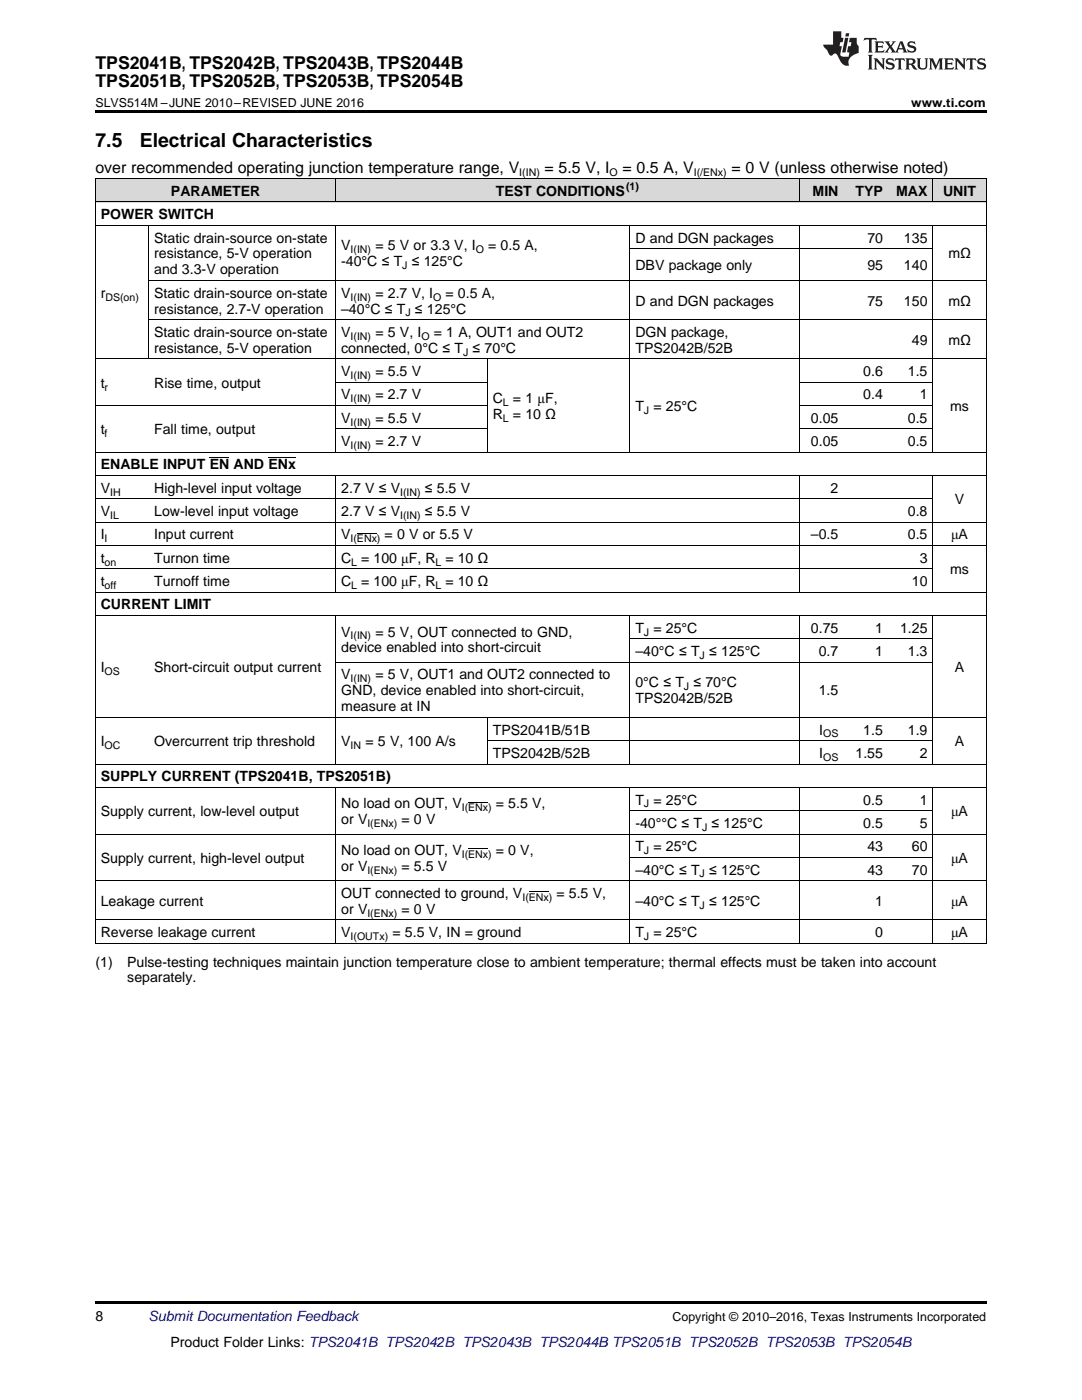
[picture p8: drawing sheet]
<svg xmlns="http://www.w3.org/2000/svg" width="216mm" height="279mm" viewBox="0 0 216 279" stroke-linecap="round" stroke-linejoin="round" font-family="sans-serif">
<defs><g id="words">
<g font-size="3.9">
<text x="19" y="29.3">7.5</text>
<text x="27.9" y="29.3">Electrical Characteristics</text>
</g>
<g font-size="3.5">
<text x="19" y="13.8">TPS2041B, TPS2042B, TPS2043B, TPS2044B</text>
<text x="19" y="17.3">TPS2051B, TPS2052B, TPS2053B, TPS2054B</text>
</g>
<g font-size="3.2">
<text x="19" y="34.4">over recommended operating junction temperature range, V</text>
<text x="108.7" y="34.4">= 5.5 V, I</text>
<text x="124.2" y="34.4">= 0.5 A, V</text>
<text x="145.9" y="34.4">= 0 V (unless otherwise noted)</text>
</g>
<g font-size="2.8">
<text x="34.1" y="39.1">PARAMETER</text>
<text x="98.9" y="39.1">TEST CONDITIONS</text>
<text x="162.1" y="39.1">MIN</text>
<text x="170.7" y="39.1">TYP</text>
<text x="178.8" y="39.1">MAX</text>
<text x="188.2" y="39.1">UNIT</text>
<text x="20.1" y="43.7">POWER SWITCH</text>
<text x="30.8" y="48.4">Static drain-source on-state</text>
<text x="30.8" y="51.6">resistance, 5-V operation</text>
<text x="68.1" y="50">V</text>
<text x="68.1" y="53.2">-40°C ≤ T ≤ 125°C</text>
<text x="74.9" y="50">= 5 V or 3.3 V, I</text>
<text x="97.4" y="50">= 0.5 A,</text>
<text x="126.8" y="48.4">D and DGN packages</text>
<text x="126.8" y="53.9">DBV package only</text>
<text x="173.1" y="48.4">70</text>
<text x="173.1" y="53.9">95</text>
<text x="180.4" y="48.4">135</text>
<text x="180.4" y="53.9">140</text>
<text x="189.2" y="51.6">mΩ</text>
<text x="20.1" y="59.4">r</text>
<text x="30.8" y="54.8">and 3.3-V operation</text>
<text x="30.8" y="59.4">Static drain-source on-state</text>
<text x="68.1" y="59.4">V</text>
<text x="74.9" y="59.4">= 2.7 V, I</text>
<text x="88.9" y="59.4">= 0.5 A,</text>
<text x="30.8" y="62.6">resistance, 2.7-V operation</text>
<text x="68.1" y="62.6">–40°C ≤ T ≤ 125°C</text>
<text x="126.8" y="61">D and DGN packages</text>
<text x="173.1" y="61">75</text>
<text x="180.4" y="61">150</text>
<text x="189.2" y="61">mΩ</text>
<text x="30.8" y="67.2">Static drain-source on-state</text>
<text x="30.8" y="70.4">resistance, 5-V operation</text>
<text x="68.1" y="67.2">V</text>
<text x="68.1" y="70.4">connected, 0°C ≤ T ≤ 70°C</text>
<text x="74.9" y="67.2">= 5 V, I</text>
<text x="86.6" y="67.2">= 1 A, OUT1 and OUT2</text>
<text x="126.8" y="67.2">DGN package,</text>
<text x="126.8" y="70.4">TPS2042B/52B</text>
<text x="182" y="68.8">49</text>
<text x="189.2" y="68.8">mΩ</text>
<text x="20.1" y="77.4">t</text>
<text x="30.8" y="77.4">Rise time, output</text>
<text x="68.1" y="75.1">V</text>
<text x="74.9" y="75.1">= 5.5 V</text>
<text x="172.3" y="75.1">0.6</text>
<text x="181.2" y="75.1">1.5</text>
<text x="68.1" y="79.7">V</text>
<text x="74.9" y="79.7">= 2.7 V</text>
<text x="98.3" y="80.5">C</text>
<text x="98.3" y="83.6">R</text>
<text x="102.3" y="80.5">= 1 μF,</text>
<text x="102.4" y="83.6">= 10 Ω</text>
<text x="126.8" y="82.1">T = 25°C</text>
<text x="172.3" y="79.7">0.4</text>
<text x="183.5" y="79.7">1</text>
<text x="189.6" y="82.1">ms</text>
<text x="20.1" y="86.7">t</text>
<text x="30.8" y="86.7">Fall time, output</text>
<text x="68.1" y="84.4">V</text>
<text x="68.1" y="89">V</text>
<text x="74.9" y="84.4">= 5.5 V</text>
<text x="74.9" y="89">= 2.7 V</text>
<text x="161.8" y="84.4">0.05</text>
<text x="161.8" y="89">0.05</text>
<text x="181.2" y="84.4">0.5</text>
<text x="181.2" y="89">0.5</text>
<text x="20.1" y="93.7">ENABLE INPUT EN AND ENx</text>
<text x="20.1" y="98.4">V</text>
<text x="30.8" y="98.4">High-level input voltage</text>
<text x="68.1" y="98.4">2.7 V ≤ V</text>
<text x="84.8" y="98.4">≤ 5.5 V</text>
<text x="165.7" y="98.4">2</text>
<text x="190.5" y="100.7">V</text>
<text x="20.1" y="103">V</text>
<text x="20.1" y="107.7">I</text>
<text x="30.8" y="103">Low-level input voltage</text>
<text x="30.8" y="107.7">Input current</text>
<text x="68.1" y="103">2.7 V ≤ V</text>
<text x="68.1" y="107.7">V</text>
<text x="76.7" y="107.7">= 0 V or 5.5 V</text>
<text x="84.8" y="103">≤ 5.5 V</text>
<text x="161.8" y="107.7">–0.5</text>
<text x="181.2" y="103">0.8</text>
<text x="181.2" y="107.7">0.5</text>
<text x="189.8" y="107.7">μA</text>
<text x="20.1" y="112.3">t</text>
<text x="30.8" y="112.3">Turnon time</text>
<text x="68.1" y="112.3">C = 100 μF, R = 10 Ω</text>
<text x="183.5" y="112.3">3</text>
<text x="20.1" y="117">t</text>
<text x="30.8" y="117">Turnoff time</text>
<text x="68.1" y="117">C = 100 μF, R = 10 Ω</text>
<text x="182" y="117">10</text>
<text x="189.6" y="114.7">ms</text>
<text x="20.1" y="121.6">CURRENT LIMIT</text>
<text x="68.1" y="127">V</text>
<text x="68.1" y="130.2">device enabled into short-circuit</text>
<text x="74.9" y="127">= 5 V, OUT connected to GND,</text>
<text x="126.8" y="126.3">T = 25°C</text>
<text x="126.8" y="131">–40°C ≤ T ≤ 125°C</text>
<text x="161.8" y="126.3">0.75</text>
<text x="163.4" y="131">0.7</text>
<text x="174.6" y="126.3">1</text>
<text x="174.6" y="131">1</text>
<text x="179.6" y="126.3">1.25</text>
<text x="181.2" y="131">1.3</text>
<text x="20.1" y="134.1">I</text>
<text x="30.8" y="134.1">Short-circuit output current</text>
<text x="68.1" y="135.6">V</text>
<text x="74.9" y="135.6">= 5 V, OUT1 and OUT2 connected to</text>
<text x="126.8" y="137.2">0°C ≤ T ≤ 70°C</text>
<text x="190.5" y="134.1">A</text>
<text x="68.1" y="138.8">GND, device enabled into short-circuit,</text>
<text x="68.1" y="142">measure at IN</text>
<text x="126.8" y="140.4">TPS2042B/52B</text>
<text x="163.4" y="138.8">1.5</text>
<text x="20.1" y="148.9">I</text>
<text x="30.8" y="148.9">Overcurrent trip threshold</text>
<text x="68.1" y="148.9">V</text>
<text x="72.9" y="148.9">= 5 V, 100 A/s</text>
<text x="98.3" y="146.6">TPS2041B/51B</text>
<text x="163.5" y="146.6">I</text>
<text x="172.3" y="146.6">1.5</text>
<text x="181.2" y="146.6">1.9</text>
<text x="190.5" y="148.9">A</text>
<text x="20.1" y="155.9">SUPPLY CURRENT (TPS2041B, TPS2051B)</text>
<text x="98.3" y="151.3">TPS2042B/52B</text>
<text x="163.5" y="151.3">I</text>
<text x="170.7" y="151.3">1.55</text>
<text x="183.5" y="151.3">2</text>
<text x="68.1" y="161.3">No load on OUT, V</text>
<text x="98.9" y="161.3">= 5.5 V,</text>
<text x="126.8" y="160.6">T = 25°C</text>
<text x="172.3" y="160.6">0.5</text>
<text x="183.5" y="160.6">1</text>
<text x="20.1" y="162.9">Supply current, low-level output</text>
<text x="68.1" y="164.5">or V</text>
<text x="80.1" y="164.5">= 0 V</text>
<text x="126.8" y="165.2">-40°°C ≤ T ≤ 125°C</text>
<text x="172.3" y="165.2">0.5</text>
<text x="183.5" y="165.2">5</text>
<text x="189.8" y="162.9">μA</text>
<text x="20.1" y="172.2">Supply current, high-level output</text>
<text x="68.1" y="170.6">No load on OUT, V</text>
<text x="68.1" y="173.8">or V</text>
<text x="80.1" y="173.8">= 5.5 V</text>
<text x="98.9" y="170.6">= 0 V,</text>
<text x="126.8" y="169.9">T = 25°C</text>
<text x="173.1" y="169.9">43</text>
<text x="182" y="169.9">60</text>
<text x="189.8" y="172.2">μA</text>
<text x="68.1" y="179.2">OUT connected to ground, V</text>
<text x="111" y="179.2">= 5.5 V,</text>
<text x="126.8" y="174.6">–40°C ≤ T ≤ 125°C</text>
<text x="173.1" y="174.6">43</text>
<text x="182" y="174.6">70</text>
<text x="20.1" y="180.8">Leakage current</text>
<text x="68.1" y="182.4">or V</text>
<text x="80.1" y="182.4">= 0 V</text>
<text x="126.8" y="180.8">–40°C ≤ T ≤ 125°C</text>
<text x="174.6" y="180.8">1</text>
<text x="189.8" y="180.8">μA</text>
<text x="20.1" y="187">Reverse leakage current</text>
<text x="68.1" y="187">V</text>
<text x="78.3" y="187">= 5.5 V, IN = ground</text>
<text x="126.8" y="187">T = 25°C</text>
<text x="174.6" y="187">0</text>
<text x="189.8" y="187">μA</text>
<text x="19" y="192.9">(1)</text>
<text x="25.4" y="192.9">Pulse-testing techniques maintain junction temperature close to ambient temperature; thermal effects must be taken into account</text>
<text x="25.4" y="196.1">separately.</text>
<text x="19" y="263.6">8</text>
<text x="34" y="268.9">Product Folder Links: TPS2041B TPS2042B TPS2043B TPS2044B TPS2051B TPS2052B TPS2053B TPS2054B</text>
</g>
<text font-size="2.8" fill="#0000c8" x="29.6" y="263.6">Submit Documentation Feedback</text>
<g font-size="2.5">
<text x="19" y="21.4">SLVS514M –JUNE 2010–REVISED JUNE 2016</text>
<text x="181.8" y="21.4">www.ti.com</text>
<text x="134.2" y="263.6">Copyright © 2010–2016, Texas Instruments Incorporated</text>
</g>
<g font-size="2.1">
<text x="103.6" y="35.1">I(IN)</text>
<text x="121.6" y="35.1">O</text>
<text x="138.4" y="35.1">I(/ENx)</text>
<text x="124.9" y="38">(1)</text>
<text x="70" y="50.6">I(IN)</text>
<text x="80.3" y="53.7">J</text>
<text x="94.9" y="50.6">O</text>
<text x="21" y="60">DS(on)</text>
<text x="70" y="60">I(IN)</text>
<text x="86.4" y="60">O</text>
<text x="80.9" y="63.1">J</text>
<text x="70" y="67.8">I(IN)</text>
<text x="84.1" y="67.8">O</text>
<text x="92.4" y="71">J</text>
<text x="20.9" y="78">r</text>
<text x="70" y="75.6">I(IN)</text>
<text x="70" y="80.3">I(IN)</text>
<text x="100.3" y="81">L</text>
<text x="128.5" y="82.6">J</text>
<text x="20.9" y="87.3">f</text>
<text x="70" y="84.9">I(IN)</text>
<text x="70" y="89.6">I(IN)</text>
<text x="100.3" y="84.2">L</text>
<text x="22" y="98.9">IH</text>
<text x="79.8" y="98.9">I(IN)</text>
<text x="22" y="103.6">IL</text>
<text x="79.8" y="103.6">I(IN)</text>
<text x="20.9" y="108.2">I</text>
<text x="20.9" y="112.9">on</text>
<text x="70" y="108.2">I(ENx)</text>
<text x="70.1" y="112.9">L</text>
<text x="86.9" y="112.9">L</text>
<text x="20.9" y="117.5">off</text>
<text x="70.1" y="117.5">L</text>
<text x="86.9" y="117.5">L</text>
<text x="70" y="127.6">I(IN)</text>
<text x="128.5" y="126.9">J</text>
<text x="139.6" y="131.5">J</text>
<text x="20.9" y="134.7">OS</text>
<text x="70" y="136.2">I(IN)</text>
<text x="136.5" y="137.8">J</text>
<text x="20.9" y="149.5">OC</text>
<text x="70" y="149.5">IN</text>
<text x="164.3" y="147.2">OS</text>
<text x="164.3" y="151.8">OS</text>
<text x="92.1" y="161.9">I(ENx)</text>
<text x="128.5" y="161.1">J</text>
<text x="73.3" y="165.1">I(ENx)</text>
<text x="140.1" y="165.8">J</text>
<text x="92.1" y="171.2">I(ENx)</text>
<text x="128.5" y="170.5">J</text>
<text x="73.3" y="174.4">I(ENx)</text>
<text x="104.2" y="179.8">I(ENx)</text>
<text x="139.6" y="175.1">J</text>
<text x="73.3" y="183">I(ENx)</text>
<text x="139.6" y="181.4">J</text>
<text x="70" y="187.6">I(OUTx)</text>
<text x="128.5" y="187.6">J</text>
</g>
</g></defs>
<g fill="#d8d8d8">
<path d="M19 35.7h10.7v4.7h-10.7z"/>
<path d="M29.7 35.7h37.3v4.7h-37.3z"/>
<path d="M67 35.7h30.3v4.7h-30.3z"/>
<path d="M97.3 35.7h28.4v4.7h-28.4z"/>
<path d="M125.7 35.7h33.8v4.7h-33.8z"/>
<path d="M159.5 35.7h8.9v4.7h-8.9z"/>
<path d="M168.4 35.7h8.9v4.7h-8.9z"/>
<path d="M177.3 35.7h8.9v4.7h-8.9z"/>
<path d="M186.2 35.7h10.6v4.7h-10.6z"/>
</g>
<path d="M19 22h177.8v.5h-177.8zM19 259.7h177.8v.5h-177.8z" fill="#000"/>
<g fill="none" stroke="#000" stroke-width=".2">
<path d="M19 35.6l177.8 .1v152.6M19.1 35.7v152.6M67 35.7v4.7M159.4 35.7v4.7M186.1 35.7v4.7M19 45h177.8M19 40.3h177.8M29.7 45v26.7M29.7 56h167.1M67 45v45.3M125.7 45v45.3M125.7 49.6h60.5"/>
<path d="M159.4 45v45.3M186.1 45v45.3M19 71.6h177.8M29.7 63.8h167.1M67 76.3h30.2M97.2 71.6v18.7M159.5 76.3h26.7M19 99.6h167.2M19 94.9h177.8M19 90.3h177.8M19 80.9h78.2M67 94.9v23.4"/>
<path d="M67 85.6h30.2M159.4 94.9v23.4M159.5 85.6h26.7M159.5 80.9h26.7M186.1 94.9v23.4M19 118.2h177.8M19 113.5h167.2M19 108.9h177.8M19 104.2h177.8M19 122.9h177.8M67 122.9v29.6M67 132.2h119.2"/>
<path d="M125.7 122.9v29.6M125.7 127.5h60.5M159.4 122.9v29.6M186.1 122.9v29.6M19 157.1h177.8M19 152.5h177.8M19 143.2h177.8M67 157.2v31.1M97.2 143.2v9.3M97.3 147.8h88.9M125.7 157.2v31.1M159.4 157.2v31.1"/>
<path d="M186.1 157.2v31.1M19 175.8h177.8M19 166.5h177.8M125.7 171.1h60.5M125.7 161.8h60.5M19 188.3h177.8M19 183.6h177.8"/>
</g>
<g fill="#231f20">
<path d="M172.5 7.6l-.1 .5 .4-.2h.6v.1v2.1l-.2 .4h.9l-.2-.4v-2.1l.1-.1h.5l.5 .2-.2-.5zM174.5 8.3l.2 .3v1.5l-.2 .4h1.8l.2-.6a1.04 1.04 0 0 1-1.3 .2v-.7h.6l.3 .2v-.6l-.3 .2h-.6v-.6l.8-.1 .4 .3-.2-.5zM176.5 8.3l.9 1.1-.9 1.1h.8l-.2-.2 .4-.7 .5 .7-.2 .2h1.5l-.2-.2 .2-.4h.9l.1 .4-.2 .2h1l-.3-.3-.7-1.9h-.5l-.9 2-.8-1 .9-1h-.8l.1 .3-.4 .5-.3-.6 .1-.2zM179.7 8.6l.4 1h-.7zM181.3 8.4a.63 .63 0 0 0-.2 .7 .63 .63 0 0 0 .6 .4l.6 .2 .1 .2a.75 .75 0 0 1-.7 .4 .75 .75 0 0 1-.6-.5l.1 .7 .1-.1a1.11 1.11 0 0 0 1.5-.6 1.13 1.13 0 0 0-1.2-.8l-.1-.4a1.04 1.04 0 0 1 1.2 .2l-.2-.5-.2 .1-.4-.2zM173.2 10.9l.2 .4v2.2l-.2 .4h1l-.3-.4v-2.2l.3-.4zM174.3 11.6l.3 .4v1.5l-.3 .4h.8l-.2-.4v-1.3l1.5 1.7v-1.9l.2-.4h-.7l.2 .4v.9l-1.1-1.3zM177 11.8a.62 .62 0 0 0-.2 .7 .62 .62 0 0 0 .6 .4l.6 .1 .1 .3a.76 .76 0 0 1-.7 .3 .76 .76 0 0 1-.7-.4l.2 .7 .1-.1a1.11 1.11 0 0 0 1.5-.6 1.13 1.13 0 0 0-1.2-.8l-.1-.4a1.04 1.04 0 0 1 1.2 .2l-.2-.6-.2 .1-.5-.1zM178.7 11.6l-.2 .6a.61 .61 0 0 1 .8-.3v1.6l-.2 .4h.9l-.2-.4v-1.6a.63 .63 0 0 1 .7 .3l-.1-.6zM180.6 11.6l.3 .4v1.5l-.3 .4h1l-.2-.2-.1-.8 .6 .2a.76 .76 0 0 0 1.2 .7l-1-1a.58 .58 0 0 0 .6-.5 .58 .58 0 0 0-.5-.6zM181.4 11.9h.1a.45 .45 0 0 1 .5 .1 .45 .45 0 0 1 .1 .5l-.8 .2zM182.9 11.6l.2 .2a2.17 2.17 0 0 0 .3 1.9 .99 .99 0 0 0 1.6-.6v-1.1l.2-.4h-.7l.2 .2a1.92 1.92 0 0 1-.2 1.8 .6 .6 0 0 1-.9-.5v-1.1l.2-.4zM185.4 11.6l.2 .4v1.5l-.2 .4h.7l-.2-.4v-1.4l.8 1.8 .8-1.8v1.4l-.2 .4h.9l-.2-.4v-1.5l.2-.4h-.8l-.6 1.5-.6-1.5zM188.4 11.6l.2 .4v1.5l-.2 .4h1.8l.1-.6a1.04 1.04 0 0 1-1.2 .1v-.6h.5l.4 .2v-.6l-.4 .2h-.5v-.7h.8l.3 .3-.1-.6zM190.5 11.6l.2 .4v1.5l-.2 .4h.7l-.2-.4v-1.3l1.5 1.7v-1.9l.2-.4h-.7l.2 .4v.9l-1.1-1.3zM192.9 11.6l-.1 .6a.61 .61 0 0 1 .7-.3l.1 1.6-.3 .4h1l-.3-.4 .1-1.6a.63 .63 0 0 1 .7 .3l-.1-.6zM195.2 11.8a.62 .62 0 0 0-.2 .7 .62 .62 0 0 0 .6 .4l.6 .1 .1 .3a.76 .76 0 0 1-.7 .3 .76 .76 0 0 1-.6-.4l.1 .7 .1-.1a1.11 1.11 0 0 0 1.6-.6 1.13 1.13 0 0 0-1.3-.8l-.1-.4a1.04 1.04 0 0 1 1.2 .2l-.1-.6-.2 .1-.5-.1z"/>
<path d="M166.2 6.3v2.6h-1.9v.4l.8 .9a.91 .91 0 0 0 1 .8 .56 .56 0 0 1 .5-.3 .56 .56 0 0 1 .5 .3l.4 .8a1.53 1.53 0 0 0 1.9 1.2 1.54 1.54 0 0 1 1-2.1l.9-.3v-1.4a1.52 1.52 0 0 1-.4-1.6h-1.3l-.2 .8h.5l-.2 .8h-.5l-.1 1v.2l.4 .1-.2 .8a1.93 1.93 0 0 1-1.6-.3l.3-1.8h-.5l.2-.8h.4l.2-.8h-.4v-1.3zM168.6 7.6l-.6 2.9h.7l.6-2.9zM168.8 6.6l-.1 .7h.6l.2-.7z"/>
</g>
<path d="M41.8 91.2h4M53.6 91.2h5.4M71.2 106.4h4M93.4 169.4h4M93.4 160.1h4M105.5 178h4" fill="none" stroke="#000" stroke-width=".2"/>
<use href="#words"/>
</svg>
